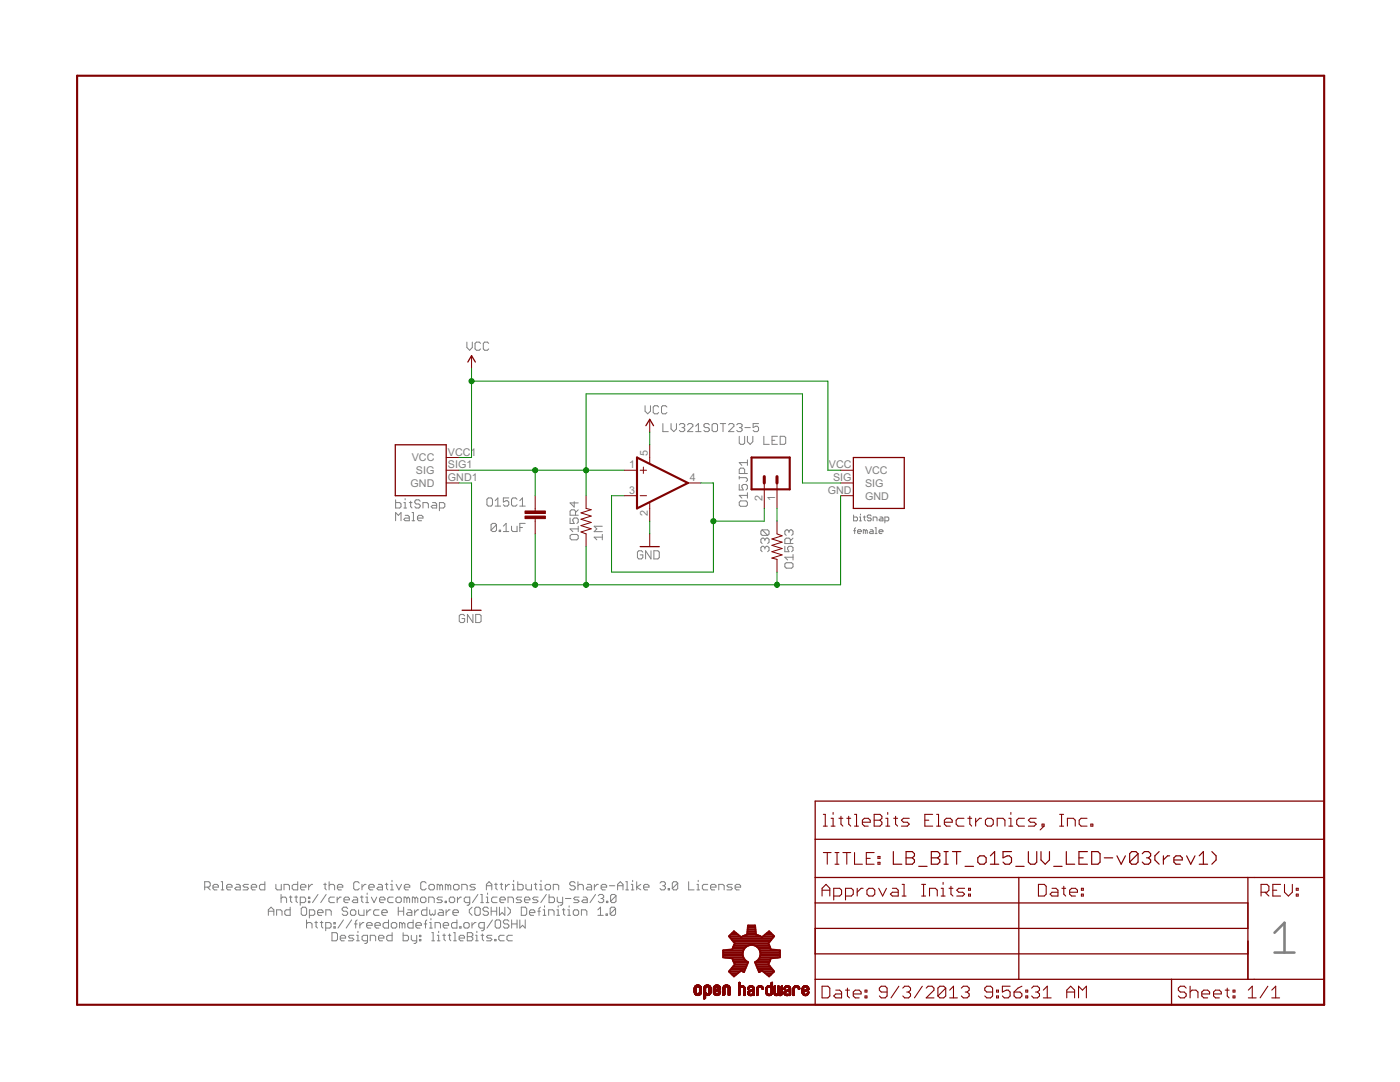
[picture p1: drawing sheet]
<svg xmlns="http://www.w3.org/2000/svg" width="279mm" height="216mm" viewBox="0 0 279 216" stroke-linecap="round" stroke-linejoin="round" font-family="sans-serif">
<defs><g id="words">
<g font-size="2.4" fill="#808080">
<text x="82.2" y="92.1">VCC</text>
<text x="83" y="94.6">SIG</text>
<text x="89.4" y="90.9">VCC1</text>
<text x="89.4" y="93.5">SIG1</text>
<text x="125.6" y="93.5">1</text>
<text x="129.3" y="90.9" transform="rotate(-90 129.3 90.9)">5</text>
<text x="165.4" y="93.5">VCC</text>
<text x="172.6" y="94.6">VCC</text>
<text x="81.9" y="97.1">GND</text>
<text x="89.4" y="96">GND1</text>
<text x="125.6" y="98.6">3</text>
<text x="137.6" y="96">4</text>
<text x="152.2" y="99.9" transform="rotate(-90 152.2 99.9)">2</text>
<text x="154.7" y="99.9" transform="rotate(-90 154.7 99.9)">1</text>
<text x="165.2" y="98.6">GND</text>
<text x="166.3" y="96">SIG</text>
<text x="172.6" y="97.1">SIG</text>
<text x="172.6" y="99.7">GND</text>
<text x="129.3" y="103" transform="rotate(-90 129.3 103)">2</text>
</g>
</g></defs>
<path d="M254.4 186.1l1.9-2v6M254.4 190.1h3.9" fill="none" stroke="#808080" stroke-width=".51"/>
<g fill="none" stroke="#808080" stroke-width=".2">
<path d="M93.2 68.3v1l.5 .6 .6-.6v-1M95.9 68.5l-.3-.2h-.5l-.3 .2v1.1l.3 .3h.5l.3-.3M97.5 68.5l-.2-.2h-.6l-.2 .2v1.1l.2 .3h.6l.2-.3M79 99.7v1.7h.8l.2-.3v-.5l-.2-.3h-.8M80.9 99.5v.2M97.5 99.4h.5l.3 .2v1.1l-.3 .3h-.5l-.3-.3v-1.1zM98.8 99.9l.6-.5v1.6M101.5 99.4h-1v.8l.5-.3h.3l.2 .3v.5l-.2 .3h-.6l-.2-.3M103.2 99.6l-.3-.2h-.5l-.3 .2v1.1l.3 .3h.5l.3-.3M103.7 99.9l.6-.5v1.6M128.7 81v1l.6 .6 .5-.6v-1M131.4 81.2l-.2-.2h-.6l-.2 .2v1.1l.2 .3h.6l.2-.3"/>
<path d="M132.3 84.5v1.6h1.1M133.1 81.2l-.3-.2h-.5l-.3 .2v1.1l.3 .3h.5l.3-.3M133.9 84.5v1.1l.6 .5 .5-.5v-1.1M135.6 84.8l.2-.3h.6l.3 .3v.2l-.3 .3M136.1 85.3h.3M136.4 85.3l.3 .3v.3l-.3 .2h-.6l-.2-.2M137.2 84.8l.3-.3h.5l.3 .3v.2l-1.1 1.1h1.1M138.8 86.1h1.1M138.8 85l.6-.5v1.6M141.6 84.8l-.3-.3h-.6l-.2 .3v.2l.2 .3h.6l.3 .3v.3l-.3 .2h-.6l-.2-.2M142.1 84.8l.3-.3h.5l.3 .3v1.1l-.3 .2h-.5l-.3-.2zM143.7 84.5h1.1"/>
<path d="M144.3 84.5v1.6M145.4 84.8l.2-.3h.6l.3 .3v.2l-1.1 1.1h1.1M147 84.8l.3-.3h.5l.3 .3v.2l-.3 .3M147.5 96.7v1.1h.8l-.2-.6v-.3l.2-.2h.6l.3 .2v.6l-.3 .3M147.5 87.1v1.3l.3 .3h.5l.3-.3v-1.3M147.5 95v.6M147.5 95.3h1.4l.3 .3v.3l-.3 .2M147.6 85.3h.2M147.8 99.9h1.1l.3 .3v.6l-.3 .2h-1.1l-.3-.2v-.6zM147.8 85.3l.3 .3v.3l-.3 .2h-.5l-.3-.2M148.6 94.5v-.8l-.3-.3h-.5l-.3 .3v.8h1.7M148.7 85.3h1"/>
<path d="M149.2 87.1v1l.5 .6 .5-.6v-1M149.2 91.8v1.1M149.2 98.3v1.1M149.2 98.8h-1.7l.6 .6M149.2 92.3h-1.7l.6 .6M151.4 84.5h-1.1v.8l.5-.3h.3l.3 .3v.6l-.3 .2h-.5l-.3-.2M152.4 87.1v1.6h1.1M154.1 87.9h.5M155.2 87.1h-1.1v1.6h1.1M155.7 87.1h.8l.3 .2v1.1l-.3 .3h-.8zM79 103.9v-1.6l.5 .5 .5-.5v1.6M80.6 101.4h.5"/>
<path d="M80.6 100.3h.3v1.1M80.9 102.8h.5l.3 .3v.8h-.8l-.3-.3 .3-.2h.8M81.7 100.3h.5M82 100v1.1l.2 .3M82.2 103.9h.6M82.2 102.3h.3v1.6M83.3 103.4h1.1v-.3l-.3-.3h-.5l-.3 .3v.5l.3 .3h.5M83.9 100l-.3-.3h-.6l-.2 .3v.3l.2 .3h.6l.3 .2v.3l-.3 .3h-.6l-.2-.3M84.4 101.4v-1.1h.8l.3 .3v.8M86.3 100.3h.6l.2 .3v.8h-.8l-.3-.3 .3-.3h.8M87.7 101.4h.8l.3-.3v-.5l-.3-.3h-.8v1.6M98.8 101h1.1"/>
<path d="M99.1 104.7v1.1l-.3 .3h-.5l-.3-.3M99.1 104.7l-.3-.3h-.5l-.3 .3v1.1M99.1 104.7l-1.1 1.1M99.6 105.8h.3v.3h-.3zM100.5 106.1h1M100.5 105l.5-.6v1.7M102.1 105v.8l.3 .3h.8v-1.1M103.7 105.3h.6M103.7 101h1.1M104.8 104.4h-1.1v1.7M113.8 103.4v1.1h.8l-.3-.6v-.3l.3-.2h.5l.3 .2v.6l-.3 .3M114 106.6h1.1l.3 .3v.5l-.3 .3h-1.1l-.2-.3v-.5z"/>
<path d="M114.6 100.1v1.1l-.8-.8h1.6M114.9 102.8v-.8l-.3-.3h-.6l-.2 .3v.8h1.6M115.4 105v1.1M115.4 105.5h-1.6l.5 .6M115.4 101.7l-.5 .6M120.2 107.2h-1.6l.5 .5M120.2 106.6v1.1M120.2 105h-1.6l.5 .5-.5 .6h1.6M128.3 110.2l-.3-.3h-.5l-.3 .3v1.1l.3 .2h.5l.3-.2v-.6h-.5M129.9 109.9v1.6l-1.1-1.6v1.6M130.5 109.9h.8l.3 .3v1.1l-.3 .2h-.8zM152.1 105.7l-.3 .3v.6l.3 .2h1.1"/>
<path d="M152.1 105.7h1.1l.3 .3v.6l-.3 .2M152.1 105.7l1.1 1.1M152.7 109.3l-.3-.3h-.3l-.3 .3v.5l.3 .3M152.7 107.6l-.3-.2h-.3l-.3 .2v.6l.3 .3M152.7 109.3l.2-.3h.3l.3 .3v.5l-.3 .3M152.7 107.6v.3M152.7 109.3v.3M152.7 107.6l.2-.2h.3l.3 .2v.6l-.3 .3M156.6 109v1.1h.9l-.3-.5v-.3l.3-.3h.5l.3 .3v.5l-.3 .3M156.6 112.5l.3-.2h1.1l.3 .2v.6l-.3 .3h-1.1l-.3-.3zM157.5 106l.2-.3h.3l.3 .3v.6l-.3 .2M157.5 106l-.3-.3h-.3l-.3 .3v.6l.3 .2"/>
<path d="M157.5 106v.3M157.7 108.5v-.9l-.2-.2h-.6l-.3 .2v.9h1.7M158.3 110.6v1.1M158.3 111.2h-1.7l.6 .5M158.3 107.4l-.6 .5M170.3 102.8v1.1h.6l.2-.2v-.3l-.2-.2h-.6M170.3 105.9h.5M170.8 105.3l-.2 .2v1M171.1 106.1h.8l-.2-.4h-.4l-.2 .2v.4l.2 .2h.4M171.5 103.9h.4M171.5 103.2h.2v.7M171.7 102.6v.2"/>
<path d="M172.3 103.2h.4M172.5 103v.7l.2 .2M172.7 105.9l-.4-.2v.8M172.7 105.9l.2-.2 .2 .2v.6M172.7 105.9v.6M173.7 105.7h.4l.2 .2v.6h-.6l-.2-.2 .2-.2h.6M173.9 103l-.2-.2h-.4l-.2 .2 .2 .4h.4l.2 .1-.2 .4h-.4l-.2-.2M174.3 103.9v-.7h.5l.2 .2v.5M174.6 106.5h.4M174.6 105.3h.2v1.2M175.4 106.1h.8l-.2-.4h-.4l-.2 .2v.4l.2 .2h.4M175.6 103.2h.4l.2 .2v.5h-.6l-.2-.2 .2-.2h.6"/>
<path d="M176.6 103.9h.6l.2-.2v-.3l-.2-.2h-.6v1.1M92.7 122.9l-.2-.3h-.6l-.2 .3v1.1l.2 .2h.6l.2-.2v-.6h-.5M94.4 122.6v1.6l-1.1-1.6v1.6M94.9 122.6h.8l.3 .3v1.1l-.3 .2h-.8zM40.9 177h.8l.3-.3v-.5l-.3-.3h-.8v1.7M41.4 177l.6 .6M42.5 177h1.1v-.3l-.3-.2h-.5l-.3 .2v.6l.3 .3h.5M44.1 175.9h.3v1.7M44.1 177.6h.6M45.2 177h1.1v-.3l-.3-.2h-.5l-.3 .2v.6l.3 .3h.5M47.1 176.5h.6l.2 .2v.9h-.8l-.2-.3 .2-.3h.8M49.6 176.5h-.8l-.3 .2 .3 .3h.5l.3 .3-.3 .3h-.8"/>
<path d="M50.1 177h1.1v-.3l-.3-.2h-.5l-.3 .2v.6l.3 .3h.5M52.9 175.9v1.7h-.9l-.2-.3v-.6l.2-.2h.9M55.1 176.5v.8l.2 .3h.8v-1.1M56.1 179.3l.3-.3h.5l.3 .3v.8M56.1 178.5v1.6M56.7 177.6v-1.1h.8l.3 .2v.9M57.7 179h.6M58 178.8v1l.3 .3M58.8 179h.6M59.1 178.8v1l.3 .3M59.4 175.9v1.7h-.8l-.3-.3v-.6l.3-.2h.8M60 177h1v-.3l-.2-.2h-.6l-.2 .2v.6l.2 .3h.6"/>
<path d="M61.6 179h.2v.3h-.2zM61.6 179.8h.2v.3h-.2zM61.6 176.5v1.1M62.4 176.5h-.3l-.5 .5M63.5 178.5l-1.1 1.6M64.6 176.5h.5M64.9 176.2v1.1l.2 .3M65.1 178.5l-1.1 1.6M65.7 176.7l.3-.2h.5l.3 .2v.9M65.7 175.9v1.7M66.7 179h-.8l-.3 .3v.5l.3 .3h.8M67.3 179v1.1"/>
<path d="M67.3 177h1.1v-.3l-.3-.2h-.5l-.3 .2v.6l.3 .3h.5M68.1 179h-.3l-.5 .6M68.6 179.6h1.1v-.3l-.2-.3h-.6l-.3 .3v.5l.3 .3h.6M70.5 179h.6l.3 .3v.8h-.9l-.2-.3 .2-.2h.9M71.7 176.2l-.3-.3h-.5l-.3 .3v1.1l.3 .3h.5l.3-.3M71.9 179h.6M72.2 178.8v1l.3 .3M72.2 176.5v1.1M73 179h.3v1.1M73 176.5h-.2l-.6 .5M73.3 178.2v.3M73.6 177h1.1v-.3l-.3-.2h-.5l-.3 .2v.6l.3 .3h.5"/>
<path d="M74.1 179l.6 1.1 .5-1.1M75.5 176.5h.6l.2 .2v.9h-.8l-.3-.3 .3-.3h.8M75.7 179.6h1.1v-.3l-.2-.3h-.6l-.3 .3v.5l.3 .3h.6M76.9 176.5h.5M77.2 176.2v1.1l.2 .3M78 177.6h.5M78 176.5h.2v1.1M78.2 175.7v.2M78.5 179h-.8l-.3 .3v.5l.3 .3h.8M79.1 176.5l.5 1.1 .5-1.1M79.3 179h.5l.3 .3v.5l-.3 .3h-.5l-.3-.3v-.5zM80.7 177h1.1v-.3l-.3-.2h-.5l-.3 .2v.6l.3 .3h.5"/>
<path d="M81.2 179.3l-.3-.3h-.3v1.1M81.2 179.3v.8M81.2 179.3l.3-.3 .2 .3v.8M82.8 179.3l-.2-.3h-.3v1.1M82.8 179.3v.8M82.8 179.3l.3-.3 .3 .3v.8M84.2 179h.5l.3 .3v.5l-.3 .3h-.5l-.3-.3v-.5zM85 176.2l-.2-.3h-.6l-.2 .3v1.1l.2 .3h.6l.2-.3M85.6 176.7l.3-.2h.5l.3 .2v.6l-.3 .3h-.5l-.3-.3zM87.8 176.7l-.3-.2h-.3v1.1M87.8 176.7v.9M87.8 176.7l.3-.2 .2 .2v.9"/>
<path d="M88.3 179h-.8l-.3 .3 .3 .3h.5l.3 .2-.3 .3h-.8M88.8 179.8h.3v.3h-.3zM89.4 176.7l-.2-.2h-.3v1.1M89.4 176.7v.9M89.4 176.7l.3-.2 .3 .2v.9M89.7 179.3l.2-.3h.6l.2 .3v.5l-.2 .3h-.6l-.2-.3zM90.8 176.5h.5l.3 .2v.6l-.3 .3h-.5l-.3-.3v-.6zM91.3 179v1.1M92.1 179h-.3l-.5 .6M92.2 177.6v-1.1h.8l.2 .2v.9M94.9 176.5h-.8l-.3 .2 .3 .3h.5l.3 .3-.3 .3h-.8M95.4 178.5l-1.1 1.6"/>
<path d="M95.9 178.5h.3v1.6M97 179h.3v1.1M97.1 177.6v-1.1l.5-.6 .5 .6v1.1M97.1 176.7h1M97.3 178.2v.3M98.7 176.5h.6M99 176.2v1.1l.3 .3M99.2 179h-.8l-.3 .3v.5l.3 .3h.8M99.8 179.6h1v-.3l-.2-.3h-.6l-.2 .3v.5l.2 .3h.6M99.8 176.5h.5M100.1 176.2v1.1l.2 .3M100.9 176.5v1.1"/>
<path d="M101.7 176.5h-.3l-.5 .5M102.3 177.6h.5M102.3 176.5h.2v1.1M102.5 175.7v.2M103.3 175.9v1.7h.9l.2-.3v-.6l-.2-.2h-.9M104.1 179h-.8l-.3 .3 .3 .3h.5l.3 .2-.3 .3h-.8M104.7 179.6h1v-.3l-.2-.3h-.6l-.2 .3v.5l.2 .3h.6M105 176.5v.8l.2 .3h.9v-1.1M106.6 176.5h.5M106.9 176.2v1.1l.2 .3M107.4 179h-.8l-.3 .3 .3 .3h.5l.3 .2-.3 .3h-.8M107.7 177.6h.5"/>
<path d="M107.7 176.5h.3v1.1M108 175.7v.2M108.8 176.7l.3-.2h.5l.3 .2v.6l-.3 .3h-.5l-.3-.3zM109 178.5l-1.1 1.6M109.6 178.5v1.6h.8l.3-.3v-.5l-.3-.3h-.8M110.4 177.6v-1.1h.9l.2 .2v.9M111.2 179v.8l.3 .3h.8M112.3 179v1.4l-.3 .2h-.2M112.8 179.3h1.1M114.8 176.2l-.3-.3h-.5l-.3 .3v.3l.3 .2h.5l.3 .3v.3l-.3 .3h-.5l-.3-.3M115.3 176.7l.3-.2h.6l.2 .2v.9M115.3 175.9v1.7"/>
<path d="M115.6 179h-.9l-.2 .3 .2 .3h.6l.3 .2-.3 .3h-.8M116.4 179h.5l.3 .3v.8h-.8l-.3-.3 .3-.2h.8M117.2 176.5h.6l.3 .2v.9h-.9l-.2-.3 .2-.3h.9M118.6 176.5v1.1M118.9 178.5l-1.1 1.6M119.4 178.8l.3-.3h.5l.3 .3v.2l-.3 .3M119.4 176.5h-.3l-.5 .5M119.9 179.3h.3M120 177h1.1v-.3l-.3-.2h-.6l-.2 .2v.6l.2 .3h.6M120.2 179.3l.3 .3v.2l-.3 .3h-.5l-.3-.3M121 179.8h.3v.3h-.3zM121.6 176.7h1.1"/>
<path d="M122.9 178.8v1l-.2 .3h-.6l-.2-.3M122.9 178.8l-.2-.3h-.6l-.2 .3v1M122.9 178.8l-1 1M123.3 176.7h1M123.3 177.6v-1.1l.5-.6 .5 .6v1.1M124.9 175.9h.3v1.7M124.9 177.6h.5M126 177.6h.5M126 176.5h.3v1.1M126.3 175.7v.2M127.1 175.9v1.7M127.9 176.5l-.8 .5 .8 .6"/>
<path d="M128.4 177h1.1v-.3l-.3-.2h-.5l-.3 .2v.6l.3 .3h.5M131.7 176.2l.3-.3h.5l.3 .3v.3l-.3 .2M132.2 176.7h.3M132.5 176.7l.3 .3v.3l-.3 .3h-.5l-.3-.3M133.3 177.3h.3v.3h-.3zM135.3 176.2l-.3-.3h-.6l-.2 .3v1.1M135.3 176.2v1.1l-.3 .3h-.6l-.2-.3M135.3 176.2l-1.1 1.1M137.4 175.9v1.7h1.1M139.1 177.6h.5M139.1 176.5h.2v1.1M139.3 175.7v.2"/>
<path d="M141.2 176.5h-.8l-.2 .2v.6l.2 .3h.8M141.8 177h1.1v-.3l-.3-.2h-.5l-.3 .2v.6l.3 .3h.5M143.4 177.6v-1.1h.9l.2 .2v.9M146.2 176.5h-.8l-.3 .2 .3 .3h.5l.3 .3-.3 .3h-.8M146.7 177h1.1v-.3l-.3-.2h-.5l-.3 .2v.6l.3 .3h.5M53.6 182.6v-1.1l.5-.5 .6 .5v1.1M53.6 181.8h1.1M55.2 182.6v-1.1h.8l.3 .3v.8M57.9 181v1.6h-.8l-.3-.2v-.6l.3-.3h.8M59.9 180.1h.8l.3-.3v-.5l-.3-.3h-.8v1.6M60.1 181.3l.3-.3h.5l.3 .3v1.1l-.3 .2h-.5l-.3-.2zM61.2 183.6v1.6"/>
<path d="M61.2 184.4l.2-.3h.6l.3 .3v.8M61.7 182.6h.8l.3-.2v-.6l-.3-.3h-.8v1.7M62.8 184.1h.6M63.1 183.8v1.1l.3 .3M63.4 182.1h1.1v-.3l-.3-.3h-.6l-.2 .3v.6l.2 .2h.6M63.9 184.1h.6M64.2 183.8v1.1l.3 .3M65 185.2h.8l.3-.3v-.5l-.3-.3h-.8v1.6M65 182.6v-1.1h.8l.3 .3v.8M66.3 186.1h.8l.3 .3v1.1l-.3 .2h-.8zM66.6 184.1h.3v.3h-.3zM66.6 184.9h.3v.3h-.3z"/>
<path d="M67.9 187.2h1.1v-.3l-.3-.3h-.5l-.3 .3v.6l.3 .2h.5M68.5 183.6l-1 1.6M69.4 181.3l-.3-.3h-.5l-.3 .3v.2l.3 .3h.5l.3 .3v.3l-.3 .2h-.5l-.3-.2M70.2 183.6l-1.1 1.6M70.2 181.5h.5l.3 .3v.6l-.3 .2h-.5l-.3-.2v-.6zM70.6 186.6h-.8l-.3 .3 .3 .3h.5l.3 .3-.3 .2h-.8M70.7 184.4h.6M71.2 187.7h.5M71.2 186.6h.2v1.1M71.3 183.6l-.3 .2v1.4M71.4 185.8v.3M71.6 181.5v.9l.2 .2h.8v-1.1"/>
<path d="M71.8 184.1v1.1M72.6 184.1h-.2l-.6 .5M73 180.1h.6M73.2 184.6h1.1v-.2l-.3-.3h-.6l-.2 .3v.5l.2 .3h.6M73.2 181.5v1.1M73.3 187.7h-.8l-.2-.2v-.6l.2-.3h.8v1.4l-.2 .3h-.3M73.9 187.7v-1.1h.8l.3 .3v.8M74 181.5h-.3l-.5 .6M74.8 184.6h1.1v-.2l-.3-.3h-.5l-.3 .3v.5l.3 .3h.5M75.5 187.2h1.1v-.3l-.3-.3h-.5l-.3 .3v.6l.3 .2h.5M75.6 181.5h-.8l-.2 .3v.6l.2 .2h.8M76.2 182.1h1.1v-.3l-.3-.3h-.5l-.3 .3v.6l.3 .2h.5"/>
<path d="M77.5 183.6v1.6h-.8l-.2-.3v-.5l.2-.3h.8M78.3 186.1v1.6h-.9l-.2-.2v-.6l.2-.3h.9M78.4 184.1h.5l.3 .3v.5l-.3 .3h-.5l-.3-.3v-.5zM79.5 181.8h1.1M79.5 181v1.6M80.3 184.4l-.3-.3h-.3v1.1M80.3 184.4v.8M80.3 184.4l.2-.3 .3 .3v.8M80.5 186.1v1.6h.8l.2-.2v-.6l-.2-.3h-.8M80.6 181v1.6M81.4 181.5h.5l.3 .3v.8h-.8l-.3-.2 .3-.3h.8M82.1 186.6v.9l.3 .2h.8"/>
<path d="M82.4 183.6v1.6h-.8l-.2-.3v-.5l.2-.3h.8M82.8 181.5v1.1M83 184.6h1.1v-.2l-.3-.3h-.5l-.3 .3v.5l.3 .3h.5M83.2 186.6v1.4l-.3 .3h-.3M83.6 181.5h-.3l-.5 .6M83.7 186.6h.3v.3h-.3zM83.7 187.5h.3v.2h-.3zM84.6 184.4h.6M85.2 183.6l-.3 .2v1.4M85.2 181v1.6h-.8l-.3-.2v-.6l.3-.3h.8M85.6 180.1v-1.1h.8l.3 .3v.8M85.7 184.1h.3v1.1"/>
<path d="M85.7 185.2h.6M85.7 181.5v.9l.3 .2 .3-.2 .3 .2 .2-.2v-.9M86 183.3v.3M86.2 187.7h.5M86.2 186.1h.2v1.6M86.8 185.2v-1.1h.8l.3 .3v.8M87.3 187.7h.5M87.3 186.6h.2v1.1M87.5 185.8v.3M87.7 181.5h.5l.3 .3v.8h-.8l-.3-.2 .3-.3h.8M88.3 186.6h.6M88.5 184.6h1v-.2l-.2-.3h-.6l-.2 .3v.5l.2 .3h.6"/>
<path d="M88.6 186.4v1.1l.3 .2M89 181.5v1.1M89.5 186.6h.5M89.7 186.4v1.1l.3 .2M89.8 181.5h-.2l-.6 .6M90.4 182.1h1.1v-.3l-.3-.3h-.5l-.3 .3v.6l.3 .2h.5M90.5 187.7h.6M90.5 186.1h.3v1.6M91.2 183.6v1.6h-.8l-.3-.3v-.5l.3-.3h.8M91.6 187.2h1.1v-.3l-.3-.3h-.5l-.3 .3v.6l.3 .2h.5M91.7 184.9h.3v.3h-.3zM92.8 184.1h.6l.2 .3v.5l-.2 .3h-.6l-.2-.3v-.5z"/>
<path d="M93.3 186.1h.8l.3 .3v.2l-.3 .3 .3 .3v.3l-.3 .2h-.8zM93.3 186.9h.8M93.7 180.1h-.8l-.3-.3v-.5l.3-.3h.8v1.4l-.2 .2h-.3M94.2 184.1v1.1M94.2 181l-.5 .5v.6l.5 .5M94.9 187.7h.5M94.9 186.6h.3v1.1M95 184.1h-.3l-.5 .5M95 181h.6l.2 .3v1.1l-.2 .2h-.6l-.2-.2v-1.1zM95.2 185.8v.3M95.9 180.1h.6M96 186.6h.5"/>
<path d="M96.3 186.4v1.1l.2 .2M96.6 185.2h-.8l-.3-.3v-.5l.3-.3h.8v1.3l-.2 .3h-.3M97 180.1h.6M97.5 181.3l-.3-.3h-.5l-.3 .3v.2l.3 .3h.5l.3 .3v.3l-.3 .2h-.5l-.3-.2M98 181.8h1.1M98 181v1.6M98.2 186.6h-.8l-.3 .3 .3 .3h.5l.3 .3-.3 .2h-.8M98.3 183.6l-1.1 1.6M98.7 187.5h.3v.2h-.3zM98.8 183.8l.3-.2h.5l.3 .2v1.1l-.3 .3h-.5l-.3-.3zM99.1 181v1.6M99.7 181v1.6l.5-.5 .6 .5v-1.6"/>
<path d="M100.6 186.6h-.8l-.3 .3v.6l.3 .2h.8M101.3 181l.6 .5v.6l-.6 .5M101.4 180.1v-1.1h.8l.3 .3v.8M101.6 183.8l-.3-.2h-.6l-.2 .2v.3l.2 .3h.6l.3 .2v.3l-.3 .3h-.6l-.2-.3M102.1 184.4h1.1M102.1 183.6v1.6M102.3 186.6h-.8l-.3 .3v.6l.3 .2h.8M103.2 183.6v1.6M103.7 183.6v1.6l.6-.6 .5 .6v-1.6M104 181h.8l.3 .3v1.1l-.3 .2h-.8zM105.7 182.1h1v-.3l-.2-.3h-.6l-.2 .3v.6l.2 .2h.6M107.3 181.8h.5"/>
<path d="M107.8 181l-.2 .3v1.3M108.4 181.5h.3v1.1M108.4 182.6h.5M108.7 180.7v.3M109.5 182.6v-1.1h.8l.3 .3v.8M111.1 181.5h.3v1.1M111.1 182.6h.6M111.4 180.7v.3M112.2 181.5h.6M112.5 181.3v1.1l.3 .2M113.3 181.5h.3v1.1M113.3 182.6h.6"/>
<path d="M113.6 180.7v.3M114.7 181.5h.5l.3 .3v.6l-.3 .2h-.5l-.3-.2v-.6zM116 182.6v-1.1h.8l.3 .3v.8M119.3 182.6h1.1M119.3 181.5l.5-.5v1.6M120.9 182.4h.3v.2h-.3zM122.9 181.3v1.1l-.3 .2h-.6l-.2-.2M122.9 181.3l-.3-.3h-.6l-.2 .3v1.1M122.9 181.3l-1.1 1.1"/>
</g>
<g fill="none" stroke="#800000" stroke-width=".2">
<path d="M94.1 71v2.5M89 93.8h2.6M89 96.4h2.6M89 91.3h2.6M106.8 98.9v3.1M117 98.9v2.6l1 .2-2 .6 2 .7-2 .6 2 .6-2 .7 2 .6-2 .7 1 .3v2.6M124.6 93.8h2.5M124.6 98.9h2.5M127.8 93.8h1.2M127.8 98.9h1.2M128.4 93.2v1.3M129.7 83.7v2.5"/>
<path d="M129.7 88.8v3.7M137.3 96.4h2.5M152.5 96.4v5.1M155.1 96.4v5.1M167.8 93.8h2.5M167.8 98.9h2.5M167.8 96.4h2.5M94.1 119.2v2.6M106.8 103.5v3M129.7 100.3v3.7M129.7 106.5v2.6M155.1 104v2.5l1 .4-2 .6 2 .7-2 .6 2 .7-2 .6 2 .6-2 .7 1 .2v2.6"/>
<path d="M138.5 198h.5M138.5 198h.4M138.5 197.9h.4M138.5 197.8h.4M138.5 197.7h.4M138.5 197.6h.4M138.5 197.5h.4M138.5 197.4h.4M138.5 197.3h.4M138.5 197.2h.4M138.6 198.1h.4M138.6 198.2h.6"/>
<path d="M138.6 198.2h.5M138.6 196.9h1.3M138.6 198.3h1.3M138.6 196.8h1.3M138.7 196.8h1.1M138.7 196.7h1.1M138.7 198.5h1.1M138.8 196.7h.9M138.8 198.5h.9M138.9 196.6h.8M138.9 198.6h.7M138.9 196.6h.7"/>
<path d="M138.9 197.2h-.4M139 197.1h-.5M139 197.1h-.4M139 198.6h.5M139 197h-.4M139.1 197h-.5M139.1 196.5h.3M139.1 198.6h.3M139.4 197h.6M139.5 198.1h.5M139.5 197h.5M139.5 197.1h.5"/>
<path d="M139.6 197.1h.4M139.6 198h.4M139.6 197.9h.4M139.6 197.8h.4M139.6 197.7h.4M139.6 197.6h.4M139.6 197.5h.4M139.6 197.4h.4M139.6 197.3h.4M139.6 197.2h.4M139.8 198.4h-1.1M139.9 198.4h-1.2"/>
<path d="M139.9 198.3h-1.3M140 198.2h-.6M140 198.2h-.5M140 198.1h-.4M140.4 199.2h.4M140.4 199.1h.4M140.4 199h.4M140.4 198.9h.4M140.4 198.8h.4M140.4 198.7h.4M140.4 198.6h.4M140.4 198.5h1.3"/>
<path d="M140.4 198.3h1.4M140.4 198.2h.7M140.4 198.2h.6M140.4 198.1h.5M140.4 198h.4M140.4 197.9h.4M140.4 197.8h.4M140.4 197.7h.4M140.4 197.6h.4M140.4 197.5h.4M140.4 197.4h.4M140.4 197.3h.4"/>
<path d="M140.4 197.2h.4M140.5 199.3h.1M140.5 196.9h1.3M140.6 196.8h1.2M140.6 199.3h-.1M140.6 196.7h1.1M140.7 196.7h1M140.8 199.3h-.4M140.8 196.6h.8M140.8 199.2h-.4M140.8 196.6h.7M140.8 197.2h-.4"/>
<path d="M140.9 197.1h-.5M140.9 197.1h-.4M140.9 197h-.4M141 197h-.5M141 196.5h.3M141 198.6h.3M141.3 197h.6M141.4 198.2h.5M141.4 197h.5M141.4 198.6h-1M141.5 197.1h.4M141.5 198h.4"/>
<path d="M141.5 197.9h.4M141.5 197.8h.4M141.5 197.7h.4M141.5 197.6h.4M141.5 197.5h.4M141.5 197.4h.4M141.5 197.3h.4M141.5 197.2h.4M141.5 198.6h-1.1M141.6 198.5h-1.2M141.7 198.4h-1.3M141.8 198.4h-1.4"/>
<path d="M141.8 198.3h-1.4M141.8 196.9h-1.3M141.9 198.2h-.6M141.9 198.1h-.5M141.9 198.1h-.4M142.4 198.2h.5M142.4 198.1h.4M142.4 198h.4M142.4 197.5h1.4M142.4 197.4h.3M142.4 197.3h.3M142.4 197.2h.3"/>
<path d="M142.4 197.1h.4M142.4 198.2h.6M142.4 198.3h1.3M142.4 196.9h1.4M142.5 198.3h1.2M142.5 196.9h1.2M142.5 196.8h1.2M142.5 198.4h1.1M142.6 196.7h1M142.6 198.5h1M142.7 196.6h.8M142.7 198.6h.7"/>
<path d="M142.7 196.6h.7M142.8 198h-.4M142.8 197.2h-.4M142.8 197.1h-.4M142.8 198.6h.5M142.8 197.9h-.4M142.9 197.4h.9M142.9 197h-.5M142.9 197.9h-.5M142.9 198.6h.3M142.9 196.5h.3M143 197.4h.8"/>
<path d="M143.1 197.8h-.7M143.2 197.3h.6M143.2 197h.6M143.3 197.7h-.9M143.3 197h.5M143.3 197.1h.5M143.4 197.2h.4M143.4 198.1h.4M143.4 197.7h-1M143.4 197.1h.4M143.4 198h.4M143.4 197.9h.4"/>
<path d="M143.5 197.8h.3M143.5 197.6h-1.1M143.6 197.8h.2M143.6 197.6h-1.2M143.7 198.4h-1.2M143.7 197.7h.1M143.7 197.5h-1.3M143.8 198.2h-.6M143.8 198.2h-.5M143.8 198.1h-.5M144.3 198.6h.3M144.3 198.5h.4"/>
<path d="M144.3 198.4h.4M144.3 198.3h.4M144.3 198.2h.4M144.3 198.1h.4M144.3 198h.4M144.3 197.9h.4M144.3 197.8h.4M144.3 197.7h.4M144.3 197.6h.4M144.3 197.5h.4M144.3 197.4h.4M144.3 197.3h.4"/>
<path d="M144.3 197.2h.4M144.3 198.6h.1M144.3 197.1h.4M144.3 196.9h1.4M144.4 196.9h1.2M144.4 196.8h1.2M144.5 196.7h1M144.6 196.6h.8M144.6 198.5h-.3M144.7 196.6h.6M144.7 197.1h-.4M144.8 197h-.5"/>
<path d="M144.8 196.5h.4M145.2 197h.5M145.3 197.1h.4M145.3 198.6h.3M145.3 198.5h.4M145.3 198.4h.4M145.3 198.3h.4M145.3 198.2h.4M145.3 198.1h.4M145.3 198h.4M145.3 197.9h.4M145.3 197.8h.4"/>
<path d="M145.3 197.7h.4M145.3 197.6h.4M145.3 197.5h.4M145.3 197.4h.4M145.3 197.3h.4M145.3 197.2h.4M145.4 198.6h.1M145.7 198.5h-.4M147.4 198.6h.1M147.4 198.5h.3M147.4 198.4h.3M147.4 198.3h.3"/>
<path d="M147.4 198.2h.3M147.4 198.1h.3M147.4 198h.3M147.4 197.9h.3M147.4 197.8h.3M147.4 197.7h.3M147.4 197.6h.3M147.4 197.5h.3M147.4 197.4h.3M147.4 197.3h.3M147.4 197.2h.3M147.4 196.9h1.2"/>
<path d="M147.4 196.8h1.1M147.4 196.7h1M147.4 196.7h.3M147.4 196.6h.3M147.4 196.5h.3M147.4 196.4h.3M147.4 196.3h.3M147.4 196.2h.3M147.4 196.1h.3M147.4 196h.3M147.5 196h.2M147.6 198.6h-.2"/>
<path d="M147.7 198.6h-.3M147.7 197.2h-.3M147.8 197.1h-.4M147.8 196.7h.5M147.8 197h-.4M148 197h-.6M148.1 197h.6M148.3 197h.4M148.3 197.1h.4M148.4 197.1h.3M148.4 197.2h.3M148.5 198.6h.1"/>
<path d="M148.5 198.5h.2M148.5 198.4h.2M148.5 198.3h.2M148.5 198.2h.2M148.5 198.1h.2M148.5 198h.2M148.5 197.9h.2M148.5 197.8h.2M148.5 197.7h.2M148.5 197.6h.2M148.5 197.5h.2M148.5 197.4h.2"/>
<path d="M148.5 197.3h.2M148.7 198.6h-.2M149.2 198.3h.3M149.2 198.2h.3M149.2 198.1h.3M149.2 197.3h.3M149.2 198.4h.9M149.2 198.3h.4M149.2 197.5h.1M149.2 197.2h.3M149.3 198.4h.8M149.3 197h.3"/>
<path d="M149.3 198.5h.8M149.3 196.9h1.1M149.4 198.6h.7M149.4 197.4h-.2M149.4 196.9h1M149.4 196.8h1M149.4 197.7h1.2M149.5 197.4h-.3M149.5 198.6h.6M149.5 196.8h.8M149.5 197.2h-.3M149.5 198.1h-.3"/>
<path d="M149.5 198h-.3M149.5 196.7h.7M149.6 198.6h.5M149.6 197.1h-.4M149.6 198h-.4M149.6 197.6h1M149.6 196.7h.5M149.7 197.9h-.5M149.7 197.6h.9M149.8 198.7h.1M149.8 197.9h-.6M149.8 197.5h.8"/>
<path d="M149.8 197h-.5M149.9 197h.6M150 197.8h-.7M150 197.5h.6M150 197.4h.6M150.1 197.8h-.8M150.1 197h.4M150.1 197.1h.4M150.2 197.7h-.8M150.2 197.4h.4M150.2 197.1h.3M150.2 197.2h.4"/>
<path d="M150.2 197.8h.4M150.2 197.7h.4M150.2 197.3h.4M150.3 198.5h.3M150.3 198.4h.3M150.3 198.3h.3M150.3 198.2h.3M150.3 198.1h.3M150.3 198h.3M150.3 197.9h.3M150.3 197.8h.3M150.3 198.6h.1"/>
<path d="M150.5 198.6h-.2M150.6 198.6h-.3M151 198.6h.1M151 198.5h.3M151 198.4h.3M151 198.3h.3M151 198.2h.3M151 198.1h.3M151 198h.3M151 197.9h.3M151 197.8h.3M151 197.7h.3"/>
<path d="M151 197.6h.3M151 197.5h.3M151 197.4h.3M151 197.3h.3M151 197.2h.3M151.1 196.9h1.2M151.2 196.9h1M151.2 198.6h-.2M151.2 196.8h1M151.3 198.6h-.3M151.3 196.8h.8M151.3 197.3h-.3"/>
<path d="M151.3 197.2h-.3M151.3 196.7h.7M151.4 197.1h-.4M151.4 197.1h-.3M151.4 196.7h.6M151.5 197h-.4M151.6 197h-.5M151.8 197h.5M151.9 197h.4M152 197.1h.3M152 197.2h.4M152.1 197.2h.3"/>
<path d="M152.1 197.4h.2M152.1 197.3h.3M152.1 197.4h.1M152.4 197.3h-.3M152.8 198h.3M152.8 197.9h.3M152.8 197.8h.3M152.8 197.7h.3M152.8 197.6h.3M152.8 197.5h.3M152.8 197.4h.3M152.8 198.1h.3"/>
<path d="M152.8 197.3h.3M152.8 197.2h.3M152.8 198.2h.4M152.9 198.3h.3M152.9 198.3h.4M152.9 198.4h1.2M153 198.4h1.1M153 196.9h1.2M153 198.5h1M153 196.8h1.2M153.1 198.6h.8M153.1 196.8h1.1"/>
<path d="M153.2 198.6h.6M153.2 197.2h-.4M153.2 196.7h1M153.2 197.1h-.4M153.2 197.1h-.3M153.2 196.7h.6M153.3 197h-.4M153.4 198.7h.1M153.4 197h-.5M153.5 198.7h.1M153.6 197h.6M153.7 198.3h.4"/>
<path d="M153.7 197h.5M153.8 198.3h.3M153.8 197.1h.4M153.9 198.1h.3M153.9 197.2h.3M153.9 198h.3M153.9 197.9h.3M153.9 197.8h.3M153.9 197.7h.3M153.9 197.6h.3M153.9 197.5h.3M153.9 197.4h.3"/>
<path d="M153.9 197.3h.3M153.9 196.7h.3M153.9 196.6h.3M153.9 196.5h.3M153.9 196.4h.3M153.9 196.3h.3M153.9 196.2h.3M153.9 196.1h.3M154 196h.2M154.1 196h.1M154.2 198.2h-.4M154.2 198.2h-.3"/>
<path d="M154.5 198.3h.3M154.5 198.2h.3M154.5 198.2h.2M154.5 198.1h.2M154.5 198h.2M154.5 197.9h.2M154.5 197.8h.2M154.5 197.7h.2M154.5 197.6h.2M154.5 197.5h.2M154.5 197.4h.2M154.5 197.3h.2"/>
<path d="M154.5 197.2h.2M154.5 197.1h.2M154.5 197h.2M154.5 196.9h.2M154.5 196.8h.2M154.5 198.4h1.6M154.5 198.5h1.6M154.5 196.7h.2M154.6 198.5h1.5M154.6 198.6h1.4M154.6 196.7h.1M154.7 198.6h.5"/>
<path d="M155 198.7h.1M155.1 198.3h.4M155.2 198.2h.3M155.2 198.1h.2M155.2 198h.2M155.2 197.9h.2M155.2 197.8h.2M155.2 197.7h.2M155.2 197.6h.2M155.2 197.5h.2M155.2 197.4h.2M155.2 197.3h.2"/>
<path d="M155.2 197.2h.2M155.2 197.1h.2M155.2 197h.2M155.2 196.9h.2M155.2 196.8h.2M155.3 196.7h.1M155.4 198.6h.5M155.8 198.3h.3M155.8 198.2h.3M155.9 198.2h.2M155.9 198.1h.2M155.9 198h.2"/>
<path d="M155.9 197.9h.2M155.9 197.8h.2M155.9 197.7h.2M155.9 197.6h.2M155.9 197.5h.2M155.9 197.4h.2M155.9 197.3h.2M155.9 197.2h.2M155.9 197.1h.2M155.9 197h.2M155.9 196.9h.2M155.9 196.8h.2"/>
<path d="M156 196.7h.1M156.4 198.3h.4M156.4 198.2h.4M156.4 198.1h.4M156.4 197.3h.3M156.4 197.2h.4M156.5 198.3h.3M156.5 197.5h.1M156.5 197.2h.3M156.5 198.4h.8M156.5 197.1h.4M156.5 198.5h.8"/>
<path d="M156.6 198.5h.8M156.6 197.4h-.2M156.6 196.9h1M156.7 198.6h.7M156.7 196.8h.9M156.7 197.4h-.3M156.7 196.8h.8M156.7 198.6h.6M156.8 197.3h-.4M156.8 196.7h.7M156.8 198h-.4M156.8 198.6h.5"/>
<path d="M156.8 197.1h-.3M156.8 197.6h1M156.9 196.7h.5M156.9 197h-.4M157 197.9h-.5M157 197.6h.8M157.1 197.5h.7M157.1 197h-.6M157.2 197h.5M157.2 197.8h-.7M157.2 197.5h.6M157.3 197.4h.5"/>
<path d="M157.3 197.8h-.7M157.4 197h.4M157.4 197.1h.4M157.4 197.7h-.7M157.4 197.4h.4M157.5 197.2h.3M157.5 198.6h.1M157.5 198.5h.3M157.5 198.4h.3M157.5 198.3h.3M157.5 198.2h.3M157.5 198.1h.3"/>
<path d="M157.5 198h.3M157.5 197.9h.3M157.5 197.8h.3M157.5 197.7h.3M157.5 197.3h.3M157.7 196.9h-1.1M157.7 198.6h-.2M157.8 198.6h-.3M157.8 198.5h-.3M157.8 197.7h-1.1M158.3 198.6h.1M158.3 198.5h.2"/>
<path d="M158.3 198.4h.2M158.3 198.3h.2M158.3 198.2h.2M158.3 198.1h.2M158.3 198h.2M158.3 197.9h.2M158.3 197.8h.2M158.3 197.7h.2M158.3 197.6h.2M158.3 197.5h.2M158.3 197.4h.2M158.3 197.3h.2"/>
<path d="M158.3 197.2h.3M158.3 197.1h.4M158.4 196.9h1.1M158.4 198.6h-.1M158.4 196.9h1M158.5 196.8h.9M158.5 198.6h-.2M158.6 197.2h-.3M158.6 196.7h.7M158.6 197.1h-.3M158.7 196.7h.5M158.7 197h-.4"/>
<path d="M158.9 197h-.6M159 197h.5M159.2 197h.4M159.2 197.1h.4M159.3 197.2h.3M159.3 197.3h.3M159.3 197.4h.2M159.6 197.4h-.3M160.1 198.1h.3M160.1 198h.3M160.1 197.6h1.1M160.1 197.6h.3"/>
<path d="M160.1 197.5h.3M160.1 197.4h.3M160.1 197.3h.3M160.1 197.2h.3M160.1 198.2h.4M160.1 198.2h.3M160.1 198.3h.4M160.1 197.1h.4M160.1 198.4h1.2M160.2 196.9h1.1M160.2 198.4h1.1M160.2 198.5h1"/>
<path d="M160.3 198.5h.9M160.3 196.9h1M160.3 196.8h.9M160.3 198.6h.9M160.4 197.2h-.3M160.4 196.7h.7M160.4 198.6h.7M160.4 198h-.3M160.4 197.1h-.3M160.5 198.6h.5M160.5 196.7h.5M160.5 197h-.4"/>
<path d="M160.6 197.9h-.5M160.7 197.9h-.6M160.7 197h-.6M160.7 198.7h.1M160.8 197.5h.6M160.8 197.8h-.7M160.8 197h.6M160.8 197.4h.6M160.9 197.8h-.8M161 197.7h-.9M161 197.4h.4M161 197h.4"/>
<path d="M161 197.1h.4M161.1 197.1h.3M161.1 198.2h.3M161.1 197.3h.3M161.1 197.2h.3M161.1 198.1h.3M161.1 197.7h-1M161.2 198h.2M161.3 197.9h.1M161.3 197.6h-.8M161.4 198.3h-.4M161.4 198.2h-.3"/>
<path d="M161.4 197.5h-.8M161.4 198.1h-.3"/>
</g>
<path d="M15.4 15.1h248.9v185.4h-248.9zM127.1 91.3l10.2 5.1-10.2 5.1zM150 91.3h7.6v6.3h-7.6z" fill="none" stroke="#800000" stroke-width=".42"/>
<g fill="none" stroke="#800000" stroke-width=".25">
<path d="M93.4 72.2l.7-1.2 .8 1.2M78.9 88.8h10.1v10.1h-10.1zM128.9 84.9l.8-1.2 .7 1.2M170.3 91.3h10.2v10.2h-10.2zM127.8 109.1h3.8M92.2 121.8h3.8M162.7 159.9h101.6v40.6h-101.6zM162.7 175.1h101.6M162.7 167.5h101.6M203.3 175.1v20.3M249 175.1v20.3M162.7 195.4h101.6"/>
<path d="M162.7 180.2h86.3M162.7 185.3h86.3M162.7 190.3h86.3M233.8 195.4v5.1"/>
</g>
<g fill="none" stroke="#800000" stroke-width=".21">
<path d="M164.1 178.8v-1.6l.7-.7 .8 .7v1.6M164.1 177.6h1.5M164.3 170.1h1.6M164.3 162.5h.4v2.3M164.3 164.8h.8M165.1 170.1v2.3M165.9 164.8h.7M165.9 163.3h.4v1.5M166.3 162.1v.4M166.4 178.8h1.2l.4-.4v-.8l-.4-.4h-1.2v2.4M166.6 170.1h.8M166.6 172.4h.8"/>
<path d="M167 170.1v2.3M167.4 163.3h.8M167.8 162.9v1.5l.4 .4M168.2 170.1h1.6M168.7 178.8h1.2l.4-.4v-.8l-.4-.4h-1.2v2.4M169 170.1v2.3M169 163.3h.8M169.4 162.9v1.5l.4 .4M170.5 170.1v2.3h1.6M170.5 162.5h.4v2.3M170.5 164.8h.8M171.1 177.2v1.6"/>
<path d="M172.1 164.1h1.6v-.4l-.4-.4h-.8l-.4 .4v.7l.4 .4h.8M172.3 177.2h-.4l-.8 .8M172.9 171.3h.8M173 177.6l.4-.4h.8l.4 .4v.8l-.4 .4h-.8l-.4-.4zM174.5 170.1h-1.6v2.3h1.6M174.5 162.5h1.1l.4 .4v.4l-.4 .4 .4 .4v.3l-.4 .4h-1.1zM174.5 163.7h1.1M175.2 172.1h.4v.3h-.4zM175.2 170.9h.4v.4h-.4zM175.4 177.2l.7 1.6 .8-1.6M176.8 164.8h.8M176.8 163.3h.4v1.5"/>
<path d="M177.2 162.1v.4M178.1 177.2h.8l.4 .4v1.2h-1.2l-.4-.4 .4-.4h1.2M178.4 163.3h.7M178.7 162.9v1.5l.4 .4M180 176.5h.4v2.3M180 178.8h.8M181.5 163.3h-1.2l-.4 .4 .4 .4h.8l.4 .3-.4 .4h-1.2M183.9 176.5h.8M183.9 178.8h.8M184.3 176.5v2.3M184.6 163.7h.8M185.5 178.8v-1.6h1.2l.3 .4v1.2"/>
<path d="M186.1 162.5h-1.5v2.3h1.5M186.9 162.5h.4v2.3M186.9 164.8h.8M187.8 178.8h.8M187.8 177.2h.4v1.6M188.2 176.1v.4M188.5 164.1h1.5v-.4l-.3-.4h-.8l-.4 .4v.7l.4 .4h.8M189.4 177.2h.8M189.8 176.8v1.6l.4 .4M192.4 163.3h-1.2l-.4 .4v.7l.4 .4h1.2M192.5 177.2h-1.2l-.4 .4 .4 .4h.8l.4 .4-.4 .4h-1.2M193.1 163.3h.8"/>
<path d="M193.3 178.4h.4v.4h-.4zM193.3 177.2h.4v.4h-.4zM193.5 162.9v1.5l.4 .4M194.7 163.3v1.5M195.9 163.3h-.4l-.8 .8M196.7 163.7l.4-.4h.7l.4 .4v.7l-.4 .4h-.7l-.4-.4zM199 164.8v-1.5h1.2l.4 .4v1.1M201.3 164.8h.8M201.3 163.3h.4v1.5M201.7 162.1v.4M204.4 163.3h-1.1l-.4 .4v.7l.4 .4h1.1M206.8 163.3h-1.2l-.4 .4 .4 .4h.8l.4 .3-.4 .4h-1.2"/>
<path d="M207.2 176.5h1.2l.4 .3v1.6l-.4 .4h-1.2zM208 164.4h.4v.4h-.4zM208.4 164.8l-.8 .8M210 177.2h.7l.4 .4v1.2h-1.1l-.4-.4 .4-.4h1.1M211.5 162.5h.8M211.5 164.8h.8M211.9 162.5v2.3M211.9 177.2h.8M212.3 176.8v1.6l.4 .4M213 164.8v-1.5h1.2l.4 .4v1.1M213.5 178h1.5v-.4l-.4-.4h-.7l-.4 .4v.8l.4 .4h.7M215.8 178.4h.4v.4h-.4z"/>
<path d="M215.8 177.2h.4v.4h-.4zM216.9 163.3h-1.1l-.4 .4v.7l.4 .4h1.1M217.7 164.4h.4v.4h-.4zM251.7 178h1.2l.3-.4v-.8l-.3-.3h-1.2v2.3M252.5 178l.7 .8M254 177.6h.8M255.6 176.5h-1.6v2.3h1.6M256.3 176.5v1.5l.8 .8 .8-.8v-1.5M258.7 178.4h.4v.4h-.4zM258.7 177.2h.4v.4h-.4zM164.1 196.8h1.1l.4 .4v1.5l-.4 .4h-1.1zM166.8 197.6h.8l.4 .4v1.1h-1.2l-.4-.4 .4-.4h1.2"/>
<path d="M168.7 197.6h.8M169.1 197.2v1.5l.4 .4M170.3 198.3h1.6v-.3l-.4-.4h-.8l-.4 .4v.7l.4 .4h.8M172.6 198.7h.4v.4h-.4zM172.6 197.6h.4v.4h-.4zM177 198h-1.1l-.4-.4v-.4l.4-.4h.8l.3 .4v1.5l-.3 .4h-.8l-.4-.4M179.4 196.8l-1.6 2.3M180.2 197.2l.4-.4h.7l.4 .4v.4l-.4 .4M181 198h.3M181.3 198l.4 .3v.4l-.4 .4h-.7l-.4-.4M184.1 196.8l-1.6 2.3M184.8 197.2l.4-.4h.8l.4 .4v.4l-1.6 1.5h1.6"/>
<path d="M188.7 197.2v1.5l-.4 .4h-.7l-.4-.4M188.7 197.2l-.4-.4h-.7l-.4 .4v1.5M188.7 197.2l-1.5 1.5M189.5 199.1h1.6M189.5 197.6l.8-.8v2.3M191.9 197.2l.4-.4h.7l.4 .4v.4l-.4 .4M192.6 198h.4M193 198l.4 .3v.4l-.4 .4h-.7l-.4-.4M198.1 198h-1.2l-.4-.4v-.4l.4-.4h.8l.4 .4v1.5l-.4 .4h-.8l-.4-.4M198.9 198.7h.4v.4h-.4zM198.9 197.6h.4v.4h-.4zM201.6 196.8h-1.6v1.2l.8-.4h.4l.4 .4v.7l-.4 .4h-.8l-.4-.4"/>
<path d="M202.4 198h1.2l.3 .3v.4l-.3 .4h-.8l-.4-.4zM203.9 196.8l-.7 .4-.8 .8M204.7 198.7h.4v.4h-.4zM204.7 197.6h.4v.4h-.4zM205.9 197.2l.4-.4h.8l.4 .4v.4l-.4 .4M206.7 198h.4M207.1 198l.4 .3v.4l-.4 .4h-.8l-.4-.4M208.2 199.1h1.6M208.2 197.6l.8-.8v2.3M212.9 198h1.6M212.9 199.1v-1.5l.8-.8 .8 .8v1.5M215.2 199.1v-2.3l.8 .8 .8-.8v2.3"/>
<path d="M236.7 197.2l-.4-.4h-.7l-.4 .4v.4l.4 .4h.7l.4 .3v.4l-.4 .4h-.7l-.4-.4M237.5 198l.4-.4h.8l.4 .4v1.1M237.5 196.8v2.3M239.8 198.3h1.6v-.3l-.4-.4h-.8l-.4 .4v.7l.4 .4h.8M242.2 198.3h1.5v-.3l-.3-.4h-.8l-.4 .4v.7l.4 .4h.8M244.5 197.6h.8M244.9 197.2v1.5l.4 .4M246.1 198.7h.4v.4h-.4zM246.1 197.6h.4v.4h-.4zM249.1 199.1h1.6M249.1 197.6l.8-.8v2.3M253 196.8l-1.5 2.3"/>
<path d="M253.8 199.1h1.6M253.8 197.6l.8-.8v2.3"/>
</g>
<g fill="none" stroke="#800000" stroke-width=".23">
<path d="M178.3 169.9v2.5h1.7M180.8 169.9h1.3l.4 .4v.5l-.4 .4 .4 .4v.4l-.4 .4h-1.3zM180.8 171.2h1.3M183.3 172.9h1.7M185.9 169.9h1.2l.5 .4v.5l-.5 .4 .5 .4v.4l-.5 .4h-1.2zM185.9 171.2h1.2M188.4 172.4h.8M188.4 169.9h.8M188.8 169.9v2.5M190.1 169.9h1.6M190.9 169.9v2.5M192.6 172.9h1.7"/>
<path d="M195.1 171.2l.5-.4h.8l.4 .4v.8l-.4 .4h-.8l-.5-.4zM197.7 172.4h1.6M197.7 170.8l.8-.9v2.5M201.9 169.9h-1.7v1.3l.8-.4h.4l.5 .4v.8l-.5 .4h-.8l-.4-.4M202.7 172.9h1.7M205.2 169.9v2.1l.5 .4h.8l.4-.4v-2.1M207.8 169.9v1.7l.8 .8 .8-.8v-1.7M210.3 172.9h1.7M212.8 169.9v2.5h1.7M215.3 171.2h.9M217 169.9h-1.7v2.5h1.7M217.9 169.9h1.2l.4 .4v1.7l-.4 .4h-1.2z"/>
<path d="M220.4 171.2h1.7M222.9 170.8l.9 1.6 .8-1.6M227.1 170.3v1.7l-.4 .4h-.9l-.4-.4M227.1 170.3l-.4-.4h-.9l-.4 .4v1.7M227.1 170.3l-1.7 1.7M228 170.3l.4-.4h.8l.4 .4v.5l-.4 .4M228.8 171.2h.4M229.2 171.2l.4 .4v.4l-.4 .4h-.8l-.4-.4M231.3 169.9l-.8 .9v.8l.8 .8M232.2 170.8v1.6M233.4 170.8h-.4l-.8 .8M234.3 171.6h1.6v-.4l-.4-.4h-.8l-.4 .4v.8l.4 .4h.8"/>
<path d="M236.8 170.8l.8 1.6 .9-1.6M239.3 172.4h1.7M239.3 170.8l.9-.9v2.5M241.9 169.9l.8 .9v.8l-.8 .8"/>
</g>
<g fill="#800000" stroke="#800000" stroke-width=".2">
<path d="M104.8 103h4v.5h-4z"/>
<path d="M104.8 102h4v.5h-4z"/>
</g>
<g fill="none" stroke="#800000" stroke-width=".38">
<path d="M144.3 190.7h4M144.3 190.4h3.9M144.3 190h3.9M144.3 189.7h4M144.7 191.1h3.7M145.5 193.9h2.2M145.5 186.9h2.2M145.8 193.5h2.9M145.8 186.5h1.5M145.8 187.2h8.4M145.8 194.2h1.4M146 193.2h2.8"/>
<path d="M146.1 187.6h7.8M146.1 186.2h.8M146.2 194.6h.6M146.2 189.3h2.3M146.2 191.4h2.4M146.3 189h2.5M146.3 192.8h2.7M146.3 191.8h2.6M146.4 187.9h7.2M146.5 188.6h3M146.5 185.8l1.4 1.2 1.2-.5 .2-1.8h1.4l.2 1.8 1.2 .5 1.4-1.2 1 1-1.2 1.5 .5 1.1 1.9 .2v1.4l-1.9 .2-.5 1.2 1.2 1.4-1 1-1.4-1.1-.6 .3-.8-2a1.79 1.79 0 0 0 .7-2.8 1.79 1.79 0 0 0-2.8 0 1.79 1.79 0 0 0 .7 2.8l-.8 2-.6-.3-1.4 1.1-1-1 1.2-1.4-.5-1.2-1.9-.2v-1.4l1.9-.2 .5-1.1-1.2-1.5zM146.5 192.1h2.7"/>
<path d="M146.6 192.5h2.5M146.6 188.3h6.7M148.1 186.9h3.7M148.3 193.9h.2M149 186.5h1.9M149.1 186.2h1.7M149.2 185.8h1.6M149.2 185.5h1.6M149.2 185.1h1.5M149.3 184.8h1.4M150.5 188.6h3M150.7 192.1h2.8"/>
<path d="M150.9 192.5h2.5M151 192.8h2.6M151 191.8h2.6M151.1 189h2.6M151.2 193.2h2.7M151.3 193.5h2.9M151.4 191.4h2.4M151.4 193.9h.3M151.4 189.3h2.4M151.6 191.1h3.7M151.6 189.7h4.1M151.7 190.7h4"/>
<path d="M151.7 190h4M151.8 190.4h3.9M152.2 186.9h2.3M152.3 193.9h2.2M152.7 186.5h1.5M152.7 194.2h1.4M153.1 186.2h.8M153.2 194.6h.6"/>
</g>
<path d="M152.5 95.1v1.3M155.1 95.1v1.3" fill="none" stroke="#800000" stroke-width=".61"/>
<g fill="none" stroke="#008000" stroke-width=".2">
<path d="M94.1 73.5v17.8h-2.5M94.1 76.1h71.1v17.7h2.6M91.6 96.4h2.5v22.8M91.6 93.8h33M106.8 93.8v5.1M129.7 86.2v2.6M139.8 96.4h2.6v17.8h-20.4v-15.3h2.6M167.8 96.4h-7.7v-17.8h-43.1v20.3M167.8 98.9v17.8h-73.7M106.8 106.5v10.2M117 109.1v7.6M129.7 104v2.5"/>
<path d="M152.5 101.5v2.5h-10.1M155.1 101.5v2.5M155.1 114.2v2.5"/>
</g>
<g fill="#008000" stroke="#008000" stroke-width=".2">
<circle cx="142.4" cy="104" r=".51"/>
<circle cx="94.1" cy="76.1" r=".51"/>
<circle cx="117" cy="93.8" r=".51"/>
<circle cx="106.8" cy="93.8" r=".51"/>
<circle cx="155.1" cy="116.7" r=".51"/>
<circle cx="117" cy="116.7" r=".51"/>
<circle cx="106.8" cy="116.7" r=".51"/>
<circle cx="94.1" cy="116.7" r=".51"/>
</g>
<use href="#words"/>
</svg>
